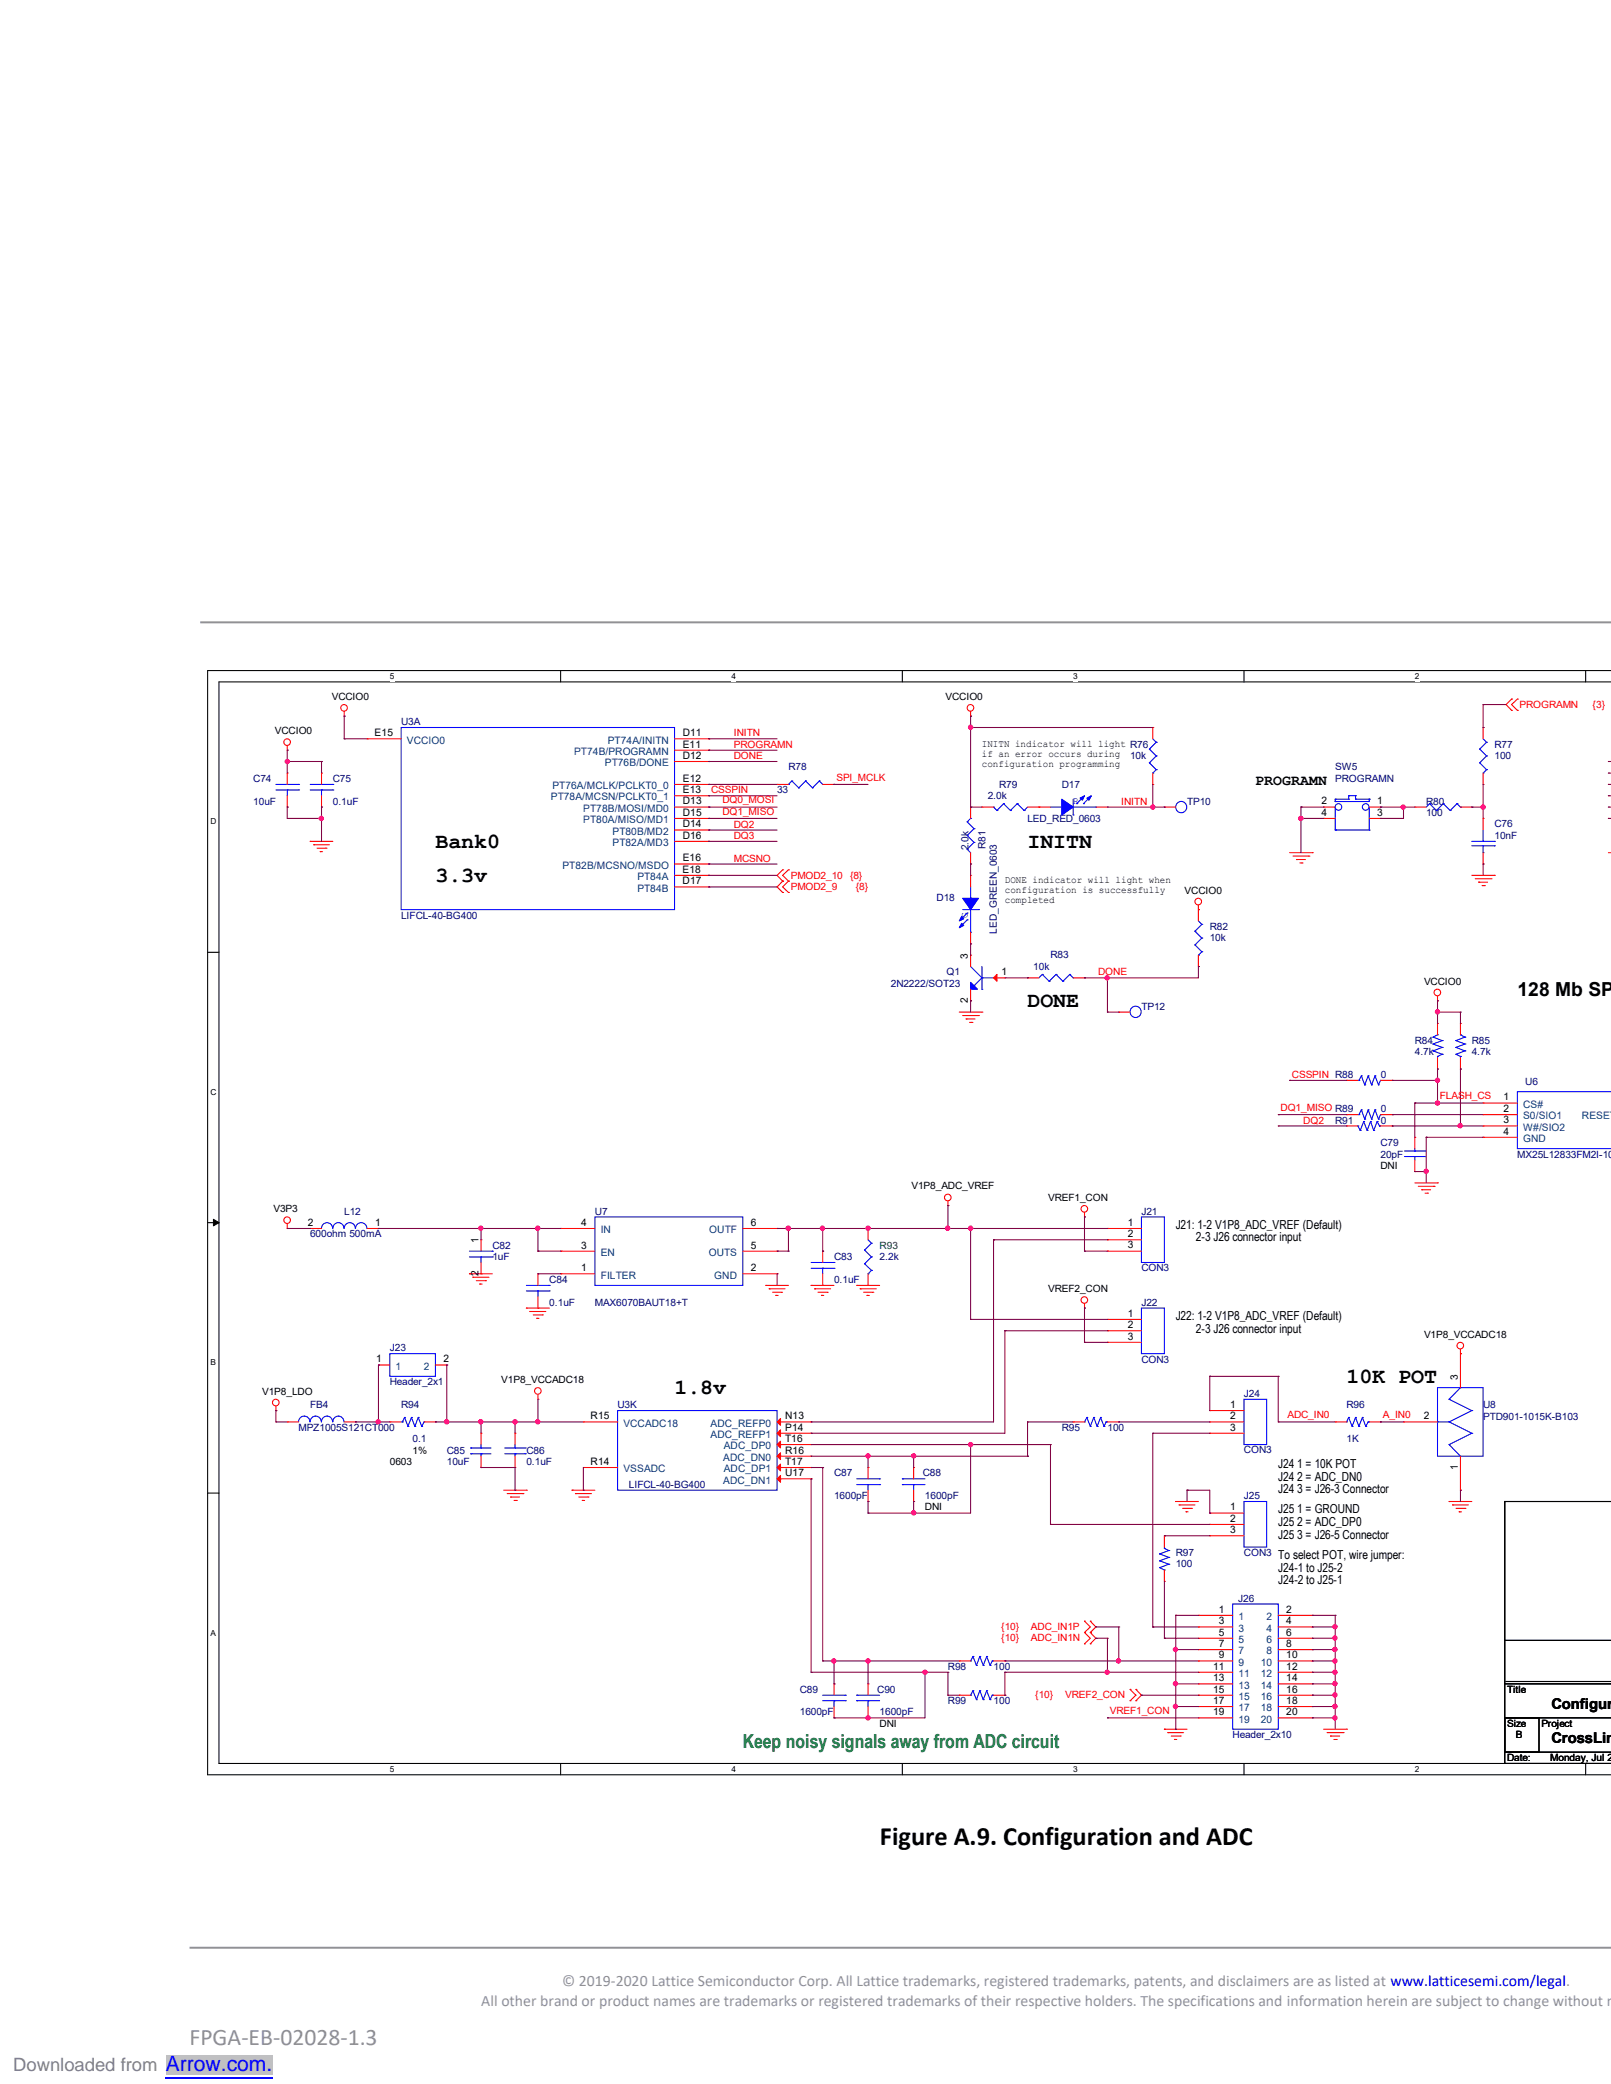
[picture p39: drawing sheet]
<svg xmlns="http://www.w3.org/2000/svg" width="216mm" height="279mm" viewBox="0 0 216 279" stroke-linecap="round" stroke-linejoin="round" font-family="sans-serif">
<defs><g id="words">
<text font-size="3.5" x="117.9" y="247.3">Figure A.9. Configuration and ADC</text>
<text font-size="3.2" fill="#919195" x="25.4" y="274.2">FPGA-EB-02028-1.3</text>
<g font-size="2.9">
<text x="58.3" y="113.6">Bank0</text>
<text x="137.7" y="113.6">INITN</text>
<text x="58.3" y="118.2">3.3v</text>
<text x="137.7" y="135">DONE</text>
<text x="180.5" y="185.4">10K POT</text>
<text x="90.4" y="186.9">1.8v</text>
</g>
<text font-size="2.8" fill="#00f" x="22.2" y="277.6">Arrow.com.</text>
<text font-size="2.6" x="203.4" y="133.5">128 Mb SPI</text>
<text font-size="2.6" fill="#008000" x="99.5" y="234.3">Keep noisy signals away from ADC circuit</text>
<text font-size="2.5" fill="#808080" x="1.8" y="277.6">Downloaded from</text>
<g font-size="2.1" fill="#919195">
<text x="64.5" y="268.9">All other brand or product names are trademarks or registered trademarks of their respective holders. The specifications and information herein are subject to change without no</text>
<text x="75.3" y="266.3">© 2019-2020 Lattice Semiconductor Corp. All Lattice trademarks, registered trademarks, patents, and disclaimers are as listed at www.latticesemi.com/legal.</text>
</g>
<g font-size="2">
<text x="168.2" y="105.3">PROGRAMN</text>
<text x="207.9" y="229.1">Configura</text>
<text x="207.9" y="233.7">CrossLink</text>
</g>
<g font-size="1.7">
<text x="157.6" y="164.7">J21: 1-2 V1P8_ADC_VREF (Default)</text>
<text x="160.3" y="166.4">2-3 J26 connector input</text>
<text x="157.6" y="177">J22: 1-2 V1P8_ADC_VREF (Default)</text>
<text x="160.3" y="178.7">2-3 J26 connector input</text>
<text x="171.3" y="196.8">J24 1 = 10K POT</text>
<text x="171.3" y="198.5">J24 2 = ADC_DN0</text>
<text x="171.3" y="200.2">J24 3 = J26-3 Connector</text>
<text x="171.3" y="202.9">J25 1 = GROUND</text>
<text x="171.3" y="204.6">J25 2 = ADC_DP0</text>
<text x="171.3" y="206.3">J25 3 = J26-5 Connector</text>
<text x="171.3" y="209">To select POT, wire jumper:</text>
<text x="171.3" y="210.7">J24-1 to J25-2</text>
<text x="171.3" y="212.4">J24-2 to J25-1</text>
</g>
<g font-size="1.4">
<text x="50.2" y="98.7">E15</text>
<text x="91.5" y="98.7">D11</text>
<text x="91.5" y="101.7">D12</text>
<text x="91.5" y="100.2">E11</text>
<text x="91.5" y="107.9">D13</text>
<text x="91.5" y="104.8">E12</text>
<text x="91.5" y="106.3">E13</text>
<text x="177.1" y="107.9">2</text>
<text x="184.6" y="107.9">1</text>
<text x="91.5" y="112.4">D16</text>
<text x="91.5" y="110.9">D14</text>
<text x="91.5" y="109.4">D15</text>
<text x="177.1" y="109.4">4</text>
<text x="184.6" y="109.4">3</text>
<text x="91.5" y="118.6">D17</text>
<text x="91.5" y="117">E18</text>
<text x="91.5" y="115.5">E16</text>
<text x="129.7" y="128.5" transform="rotate(-90 129.7 128.5)">3</text>
<text x="134.2" y="130.7">1</text>
<text x="129.7" y="134.4" transform="rotate(-90 129.7 134.4)">2</text>
<text x="201.5" y="147.5">1</text>
<text x="201.5" y="149.1">2</text>
<text x="201.5" y="150.6">3</text>
<text x="201.5" y="152.1">4</text>
<text x="41.3" y="164.3">2</text>
<text x="50.3" y="164.3">1</text>
<text x="64.1" y="166.7" transform="rotate(-90 64.1 166.7)">1</text>
<text x="77.9" y="164.3">4</text>
<text x="77.9" y="167.4">3</text>
<text x="100.6" y="164.3">6</text>
<text x="100.6" y="167.4">5</text>
<text x="151.1" y="164.3">1</text>
<text x="151.1" y="165.9">2</text>
<text x="151.1" y="167.4">3</text>
<text x="64.1" y="171.1" transform="rotate(-90 64.1 171.1)">2</text>
<text x="77.9" y="170.4">1</text>
<text x="100.6" y="170.4">2</text>
<text x="151.1" y="176.5">1</text>
<text x="151.1" y="178.1">2</text>
<text x="151.1" y="179.6">3</text>
<text x="50.4" y="182.6">1</text>
<text x="59.4" y="182.6">2</text>
<text x="195.4" y="185" transform="rotate(-90 195.4 185)">3</text>
<text x="79.1" y="190.3">R15</text>
<text x="105.2" y="190.3">N13</text>
<text x="105.2" y="191.8">P14</text>
<text x="164.9" y="188.8">1</text>
<text x="164.9" y="190.3">2</text>
<text x="164.9" y="191.8">3</text>
<text x="190.8" y="190.3">2</text>
<text x="79.1" y="196.4">R14</text>
<text x="105.2" y="193.3">T16</text>
<text x="105.2" y="196.4">T17</text>
<text x="105.2" y="194.9">R16</text>
<text x="105.2" y="197.9">U17</text>
<text x="195.4" y="197" transform="rotate(-90 195.4 197)">1</text>
<text x="164.9" y="202.5">1</text>
<text x="164.9" y="204">2</text>
<text x="164.9" y="205.5">3</text>
<text x="163.3" y="216.2">1</text>
<text x="163.3" y="217.8">3</text>
<text x="163.3" y="219.3">5</text>
<text x="163.3" y="220.8">7</text>
<text x="172.4" y="216.2">2</text>
<text x="172.4" y="217.8">4</text>
<text x="172.4" y="219.3">6</text>
<text x="172.4" y="220.8">8</text>
<text x="162.6" y="223.8">11</text>
<text x="162.6" y="225.4">13</text>
<text x="162.6" y="226.9">15</text>
<text x="163.3" y="222.3">9</text>
<text x="172.4" y="222.3">10</text>
<text x="172.4" y="223.8">12</text>
<text x="172.4" y="225.4">14</text>
<text x="172.4" y="226.9">16</text>
<text x="162.6" y="228.4">17</text>
<text x="162.6" y="230">19</text>
<text x="172.4" y="228.4">18</text>
<text x="172.4" y="230">20</text>
</g>
<g font-size="1.4" fill="#004080">
<text x="54.5" y="99.7">VCCIO0</text>
<text x="76.9" y="101.2">PT74B/PROGRAMN</text>
<text x="81.5" y="99.7">PT74A/INITN</text>
<text x="73.8" y="107.3">PT78A/MCSN/PCLKT0_1</text>
<text x="74" y="105.8">PT76A/MCLK/PCLKT0_0</text>
<text x="81.1" y="102.7">PT76B/DONE</text>
<text x="78.2" y="110.4">PT80A/MISO/MD1</text>
<text x="78.2" y="108.8">PT78B/MOSI/MD0</text>
<text x="82.1" y="113.4">PT82A/MD3</text>
<text x="82.1" y="111.9">PT80B/MD2</text>
<text x="75.4" y="116.5">PT82B/MCSNO/MSDO</text>
<text x="85.4" y="119.5">PT84B</text>
<text x="85.4" y="118">PT84A</text>
<text x="204.1" y="148.5">CS#</text>
<text x="204.1" y="150.1">S0/SIO1</text>
<text x="204.1" y="151.6">W#/SIO2</text>
<text x="204.1" y="153.1">GND</text>
<text x="212" y="150.1">RESET#</text>
<text x="80.5" y="165.3">IN</text>
<text x="95.1" y="165.3">OUTF</text>
<text x="80.5" y="168.4">EN</text>
<text x="80.5" y="171.4">FILTER</text>
<text x="95" y="168.4">OUTS</text>
<text x="95.7" y="171.4">GND</text>
<text x="53" y="183.6">1</text>
<text x="56.8" y="183.6">2</text>
<text x="83.5" y="191.3">VCCADC18</text>
<text x="95.2" y="191.3">ADC_REFP0</text>
<text x="83.5" y="197.4">VSSADC</text>
<text x="95.2" y="192.8">ADC_REFP1</text>
<text x="96.9" y="195.9">ADC_DN0</text>
<text x="97" y="194.3">ADC_DP0</text>
<text x="97" y="197.4">ADC_DP1</text>
<text x="96.9" y="198.9">ADC_DN1</text>
<text x="166" y="217.2">1</text>
<text x="166" y="218.8">3</text>
<text x="166" y="220.3">5</text>
<text x="166" y="221.8">7</text>
<text x="169.7" y="217.2">2</text>
<text x="169.7" y="218.8">4</text>
<text x="169.7" y="220.3">6</text>
<text x="169.7" y="221.8">8</text>
<text x="166" y="223.3">9</text>
<text x="166" y="224.8">11</text>
<text x="166" y="226.4">13</text>
<text x="166" y="227.9">15</text>
<text x="169" y="223.3">10</text>
<text x="169" y="224.8">12</text>
<text x="169" y="226.4">14</text>
<text x="169" y="227.9">16</text>
<text x="166" y="229.4">17</text>
<text x="166" y="230.9">19</text>
<text x="169" y="229.4">18</text>
<text x="169" y="230.9">20</text>
</g>
<g font-size="1.3">
<text x="44.5" y="93.9">VCCIO0</text>
<text x="126.7" y="93.9">VCCIO0</text>
<text x="36.8" y="98.4">VCCIO0</text>
<text x="131.6" y="100.1">INITN indicator will light R76</text>
<text x="131.6" y="101.5">if an error occurs during</text>
<text x="131.6" y="102.8">configuration programming</text>
<text x="134.7" y="118.4">DONE indicator will light when</text>
<text x="134.7" y="119.8">configuration is successfully</text>
<text x="158.8" y="119.8">VCCIO0</text>
<text x="134.7" y="121.1">completed</text>
<text x="190.8" y="132">VCCIO0</text>
<text x="122.2" y="159.5">V1P8_ADC_VREF</text>
<text x="140.5" y="161">VREF1_CON</text>
<text x="185" y="156.7">DNI</text>
<text x="36.7" y="162.5">V3P3</text>
<text x="140.5" y="173.2">VREF2_CON</text>
<text x="190.8" y="179.3">V1P8_VCCADC18</text>
<text x="67.2" y="185.4">V1P8_VCCADC18</text>
<text x="35.1" y="187">V1P8_LDO</text>
<text x="52.2" y="196.4">0603</text>
<text x="55.3" y="194.9">1%</text>
<text x="124" y="202.5">DNI</text>
<text x="202" y="227">Title</text>
<text x="117.9" y="231.5">DNI</text>
<text x="202" y="231.5">Size</text>
<text x="203.2" y="233">B</text>
<text x="206.6" y="231.5">Project</text>
<text x="202" y="236.1">Date:</text>
<text x="207.8" y="236.1">Monday, Jul 20</text>
</g>
<g font-size="1.3" fill="#f00">
<text x="203.6" y="94.9">PROGRAMN</text>
<text x="213.4" y="94.9">{3}</text>
<text x="98.3" y="101.8">DONE</text>
<text x="98.3" y="98.7">INITN</text>
<text x="98.3" y="100.3">PROGRAMN</text>
<text x="95.3" y="106.4">CSSPIN</text>
<text x="96.8" y="107.7">DQ0_MOSI</text>
<text x="112.1" y="104.7">SPI_MCLK</text>
<text x="150.2" y="107.9">INITN</text>
<text x="96.8" y="109.2">DQ1_MISO</text>
<text x="98.3" y="112.5">DQ3</text>
<text x="98.3" y="111">DQ2</text>
<text x="98.3" y="115.5">MCSNO</text>
<text x="106" y="117.8">PMOD2_10</text>
<text x="106" y="119.3">PMOD2_9</text>
<text x="113.9" y="117.8">{8}</text>
<text x="114.7" y="119.3">{8}</text>
<text x="147.2" y="130.8">DONE</text>
<text x="171.6" y="148.9">DQ1_MISO R89</text>
<text x="173.1" y="144.5">CSSPIN R88</text>
<text x="193" y="147.4">FLASH_CS</text>
<text x="174.7" y="150.6">DQ2</text>
<text x="172.5" y="190.1">ADC_IN0</text>
<text x="185.3" y="190.1">A_IN0</text>
<text x="134.2" y="218.5">{10}</text>
<text x="134.2" y="220.1">{10}</text>
<text x="138.2" y="218.5">ADC_IN1P</text>
<text x="138.2" y="220.1">ADC_IN1N</text>
<text x="138.8" y="227.7">{10}</text>
<text x="142.8" y="227.7">VREF2_CON</text>
<text x="148.7" y="229.8">VREF1_CON</text>
</g>
<g font-size="1.3" fill="#000080">
<text x="53.8" y="97.2">U3A</text>
<text x="151.4" y="101.8">10k</text>
<text x="200.3" y="100.3">R77</text>
<text x="200.3" y="101.8">100</text>
<text x="33.9" y="104.8">C74</text>
<text x="33.9" y="107.9">10uF</text>
<text x="44.6" y="104.8">C75</text>
<text x="44.6" y="107.9">0.1uF</text>
<text x="104.1" y="106.4">33</text>
<text x="105.7" y="103.3">R78</text>
<text x="132.4" y="107.1">2.0k</text>
<text x="133.9" y="105.6">R79</text>
<text x="142.3" y="105.6">D17</text>
<text x="159.1" y="107.9">TP10</text>
<text x="178.9" y="103.3">SW5</text>
<text x="178.9" y="104.8">PROGRAMN</text>
<text x="191.1" y="107.9">R80</text>
<text x="129.8" y="114" transform="rotate(-90 129.8 114)">2.0k</text>
<text x="132.1" y="113.9" transform="rotate(-90 132.1 113.9)">R81</text>
<text x="137.7" y="110.2">LED_RED_0603</text>
<text x="191.1" y="109.4">100</text>
<text x="200.3" y="110.9">C76</text>
<text x="200.3" y="112.5">10nF</text>
<text x="53.8" y="123.2">LIFCL-40-BG400</text>
<text x="125.5" y="120.9">D18</text>
<text x="133.6" y="125.2" transform="rotate(-90 133.6 125.2)">LED_GREEN_0603</text>
<text x="162.1" y="124.7">R82</text>
<text x="126.9" y="130.8">Q1</text>
<text x="138.5" y="130">10k</text>
<text x="140.8" y="128.5">R83</text>
<text x="162.1" y="126.2">10k</text>
<text x="119.4" y="132.3">2N2222/SOT23</text>
<text x="153" y="135.4">TP12</text>
<text x="189.6" y="139.9">R84</text>
<text x="189.6" y="141.5">4.7k</text>
<text x="197.2" y="139.9">R85</text>
<text x="197.2" y="141.5">4.7k</text>
<text x="185" y="144.5">0</text>
<text x="185" y="149.1">0</text>
<text x="204.4" y="145.4">U6</text>
<text x="178.9" y="150.6">R91</text>
<text x="185" y="153.7">C79</text>
<text x="185" y="155.2">20pF</text>
<text x="185" y="150.6">0</text>
<text x="203.3" y="155.2">MX25L12833FM2I-10G</text>
<text x="41.6" y="165.9">600ohm 500mA</text>
<text x="46.1" y="162.8">L12</text>
<text x="66" y="167.4">C82</text>
<text x="79.7" y="162.8">U7</text>
<text x="153" y="162.8">J21</text>
<text x="66" y="168.9">1uF</text>
<text x="73.6" y="172">C84</text>
<text x="111.8" y="168.9">C83</text>
<text x="111.8" y="172">0.1uF</text>
<text x="117.9" y="168.9">2.2k</text>
<text x="153" y="170.5">CON3</text>
<text x="73.6" y="175.1">0.1uF</text>
<text x="79.7" y="175">MAX6070BAUT18+T</text>
<text x="153" y="175.1">J22</text>
<text x="52.2" y="181.2">J23</text>
<text x="52.2" y="185.7">Header_2x1</text>
<text x="153" y="182.7">CON3</text>
<text x="40" y="191.8">MPZ1005S121CT000</text>
<text x="41.6" y="188.8">FB4</text>
<text x="53.8" y="188.8">R94</text>
<text x="82.8" y="188.8">U3K</text>
<text x="142.3" y="191.8">R95</text>
<text x="148.4" y="191.8">100</text>
<text x="166.7" y="187.2">J24</text>
<text x="180.5" y="188.8">R96</text>
<text x="198.8" y="188.8">U8</text>
<text x="198.8" y="190.3">PTD901-1015K-B103</text>
<text x="55.3" y="193.4">0.1</text>
<text x="59.9" y="194.9">C85</text>
<text x="59.9" y="196.4">10uF</text>
<text x="70.5" y="194.9">C86</text>
<text x="70.5" y="196.4">0.1uF</text>
<text x="111.8" y="197.9">C87</text>
<text x="123.7" y="197.9">C88</text>
<text x="166.7" y="194.9">CON3</text>
<text x="180.5" y="193.4">1K</text>
<text x="84.3" y="199.5">LIFCL-40-BG400</text>
<text x="111.8" y="201">1600pF</text>
<text x="124" y="201">1600pF</text>
<text x="166.7" y="201">J25</text>
<text x="157.6" y="208.6">R97</text>
<text x="166.7" y="208.6">CON3</text>
<text x="157.6" y="210.1">100</text>
<text x="165.9" y="214.7">J26</text>
<text x="107.2" y="227">C89</text>
<text x="117.6" y="227">C90</text>
<text x="127" y="223.9">R98</text>
<text x="133.2" y="223.9">100</text>
<text x="107.2" y="230">1600pF</text>
<text x="117.9" y="230">1600pF</text>
<text x="127" y="228.5">R99</text>
<text x="133.2" y="228.5">100</text>
<text x="165.2" y="233">Header_2x10</text>
</g>
<g font-size="1.3" fill="#00f">
<text x="143.8" y="107.7">R</text>
<text x="129.7" y="123" transform="rotate(-90 129.7 123)">G</text>
</g>
<text font-size="1.3" fill="#004040" x="117.9" y="167.4">R93</text>
<g font-size="1.1">
<text x="52.2" y="91.1">5</text>
<text x="98" y="91.1">4</text>
<text x="143.8" y="91.1">3</text>
<text x="189.6" y="91.1">2</text>
<text x="28.2" y="110.5">D</text>
<text x="28.2" y="146.8">C</text>
<text x="28.2" y="183">B</text>
<text x="28.2" y="219.3">A</text>
<text x="52.2" y="237.6">5</text>
<text x="98" y="237.6">4</text>
<text x="143.8" y="237.6">3</text>
<text x="189.6" y="237.6">2</text>
</g>
</g></defs>
<path d="M26.8 83.4h189.1M25.4 261.1h190.5" fill="none" stroke="#919195" stroke-width=".26"/>
<path d="M215.9 89.9h-188.1v148h188.1M215.9 91.4h-186.6v145h186.6" fill="none" stroke="#000" stroke-width=".14"/>
<g fill="#fff">
<path d="M52.2 90.1h.6v1.2h-.6z"/>
<path d="M52.2 236.6h.6v1.2h-.6z"/>
</g>
<path d="M75.1 89.9v1.5M75.1 236.4v1.5" fill="none" stroke="#000" stroke-width=".14"/>
<g fill="#fff">
<path d="M98 90.1h.6v1.2h-.6z"/>
<path d="M98 236.6h.6v1.2h-.6z"/>
</g>
<path d="M120.9 89.9v1.5M120.9 236.4v1.5" fill="none" stroke="#000" stroke-width=".14"/>
<g fill="#fff">
<path d="M143.8 90.1h.6v1.2h-.6z"/>
<path d="M143.8 236.6h.6v1.2h-.6z"/>
</g>
<path d="M166.7 89.9v1.5M166.7 236.4v1.5" fill="none" stroke="#000" stroke-width=".14"/>
<g fill="#fff">
<path d="M189.6 90.1h.6v1.2h-.6z"/>
<path d="M189.6 236.6h.6v1.2h-.6z"/>
</g>
<path d="M212.5 89.9v1.5M212.5 236.4v1.5" fill="none" stroke="#000" stroke-width=".14"/>
<g fill="#fff">
<path d="M28.2 109.5h.8v1.3h-.8z"/>
<path d="M28.2 145.8h.8v1.2h-.8z"/>
</g>
<path d="M27.8 127.7h1.5" fill="none" stroke="#000" stroke-width=".14"/>
<path d="M28.2 182h.7v1.3h-.7z" fill="#fff"/>
<path d="M27.8 163.9h1.5" fill="none" stroke="#000" stroke-width=".14"/>
<path d="M28.6 163.5l.7 .4-.7 .4z" fill="#000" stroke="#000" stroke-width=".13"/>
<path d="M28.2 218.3h.7v1.2h-.7z" fill="#fff"/>
<path d="M27.8 200.2h1.5M201.7 219.9h14.2M215.9 201.3h-14.2v35.1h14.2M201.7 234.9h14.2M201.7 225.8h14.2M201.7 230.3h14.2M201.7 230.3h4.6v4.6h-4.6zM201.8 225.4h14.1" fill="none" stroke="#000" stroke-width=".14"/>
<g fill="none" stroke="#f00" stroke-width=".14">
<path d="M38.5 100v.6M46.1 96h.1M46.1 95.4v.6M49.2 99.1h4.6M49.2 99.1h.1M90.4 99.1h4.6M95 99.1h.1M130.1 96h.1M130.1 95.4v.6M154.5 97.5h.1M154.5 97.5v1.6M198.8 97.5h.1"/>
<path d="M198.8 97.5v1.6M202.6 93.7h.1M202.6 95.2h.1M202.6 93.7l-.8 .8 .8 .7M203.4 95.2h.1M203.4 93.7h.1M203.4 93.7l-.8 .8 .8 .7M38.5 100.6h.1M38.5 103.6h.1M38.5 108.2h.1M38.5 103.6v1.6M38.5 106.7v1.5"/>
<path d="M41.6 112.8h3M41.6 112.8h.1M42 113.3h2.1M42 113.3h.1M42.5 113.7h1.2M42.9 114.2h.3M42.9 114.2h.1M43.1 103.6h.1M43.1 108.2h.1M43.1 103.6v1.6M43.1 106.7v1.5M43.7 113.7h.1"/>
<path d="M90.4 112.8h4.6M90.4 117.4h4.6M90.4 118.9h4.6M90.4 115.8h4.6M90.4 111.3h4.6M90.4 109.7h4.6M90.4 108.2h4.6M90.4 106.7h4.6M90.4 102.1h4.6M90.4 105.2h4.6M90.4 100.6h4.6M95 118.9h.1"/>
<path d="M95 117.4h.1M95 115.8h.1M95 112.8h.1M95 111.3h.1M95 109.7h.1M95 108.2h.1M95 106.7h.1M95 102.1h.1M95 105.2h.1M95 100.6h.1M104.1 105.2h1.6M104.1 105.2h.1"/>
<path d="M104.9 116.6l-.8 .8 .8 .7M104.9 118.1l-.8 .8 .8 .8M104.9 116.6h.1M104.9 118.1h.1M104.9 119.7h.1M105.7 118.1h.1M105.7 116.6h.1M105.7 119.7h.1M105.7 116.6l-.8 .8 .8 .7M105.7 118.1l-.8 .8 .8 .8M110.3 105.2h1.5M111.8 105.2h.1"/>
<path d="M130.1 115.8h.1M130.1 108.2h.1M130.1 117.4h.1M130.1 108.2v1.5M130.1 114.3v1.5M130.1 117.4v1.5M131.6 108.2h.1M131.6 108.2h1.6M137.7 108.2h3.1M139.2 108.2h.1M146.9 108.2h1.5M148.4 108.2h.1"/>
<path d="M154.5 105.2h.1M154.5 103.6v1.6M156 108.2h1.6M156 108.2h.1M172.8 114.3h3.1M173.3 114.8h2.1M173.7 115.2h.1M173.7 115.2h1.2M174.2 115.7h.3M174.5 115.7h.1M175.4 114.8h.1M175.9 114.3h.1"/>
<path d="M177.4 108.2h.1M177.4 109.7h.1M177.4 109.7h1.5M177.4 108.2h1.5M183.5 109.7h1.5M183.5 108.2h1.5M185 108.2h.1M185 109.7h.1M189.6 108.2h1.5M189.6 108.2h.1M195.7 108.2h1.5M197.2 108.2h.1"/>
<path d="M197.2 117.4h3.1M197.7 117.8h2.1M198.2 118.3h1.2M198.2 118.3h.1M198.6 118.7h.3M198.8 105.2h.1M198.8 109.7h.1M198.8 115.8h.1M198.8 103.6v1.6M198.8 109.7v1.6M198.8 114.3v1.5M198.9 118.7h.1"/>
<path d="M199.8 117.8h.1M200.3 117.4h.1M215.5 114.3h.4M128.6 135.7h3M129 136.2h2.1M129.5 136.6h1.2M129.5 136.6h.1M129.9 137.1h.4M130.1 128.1h.1M130.1 134.2h.1M130.1 126.5h.1M130.1 125v1.5"/>
<path d="M130.1 128.1v1.5M130.1 132.6v1.6M130.3 137.1h.1M131.1 136.2h.1M131.6 135.7h.1M133.2 131.1h1.5M134.7 131.1h.1M137.7 131.1h1.5M137.7 131.1h.1M143.8 131.1h1.5M145.3 131.1h.1M149.9 135.7h1.6"/>
<path d="M149.9 135.7h.1M160.6 121.9h.1M160.6 129.6h.1M160.6 121.3v2.2M160.6 128.1v1.5M192.6 134.2h.1M192.6 137.2h.1M192.6 133.5v.7M192.6 137.2v1.5M195.7 137.2h.1M195.7 137.2v1.5M180.5 151h1.5"/>
<path d="M180.5 144.8h1.5M180.5 149.4h1.5M180.5 151h.1M180.5 144.8h.1M180.5 149.4h.1M185 151h1.6M185 144.8h1.6M185 149.4h1.6M186.6 151h.1M186.6 144.8h.1M186.6 149.4h.1M189.6 158.6h3"/>
<path d="M189.6 152.5h.1M189.6 157.1h.1M189.6 152.5v1.5M189.6 155.5v1.6M190.1 159h2.1M190.5 159.5h.1M190.5 159.5h1.2M191 160h.3M191.3 160h.1M192.2 159h.1M192.6 158.6h.1M192.6 143.3h.1"/>
<path d="M192.6 141.8v1.5M195.7 143.3h.1M195.7 141.8v1.5M198.8 151h4.6M198.8 147.9h4.6M198.8 149.4h4.6M198.8 152.5h4.6M198.8 147.9h.1M198.8 149.4h.1M198.8 151h.1M198.8 152.5h.1M38.5 164.7h.1"/>
<path d="M38.5 164.1v.6M41.6 164.7h1.5M41.6 164.7h.1M49.2 164.7h1.5M50.7 164.7h.1M62.9 170.8h.1M62.9 170.8h3.1M63.4 171.2h.1M63.4 171.2h2.1M63.8 171.7h1.3M64.3 172.2h.3M64.3 172.2h.1"/>
<path d="M64.5 166.2h.1M64.5 170.8h.1M64.5 166.2v1.5M64.5 169.3v1.5M65.1 171.7h.1M70.5 175.4h3.1M70.5 175.4h.1M71 175.8h.1M71 175.8h2.2M71.5 176.3h1.2M71.9 176.7h.3M71.9 176.7h.1"/>
<path d="M72.1 170.8h.1M72.1 175.4h.1M72.1 170.8v1.5M72.1 173.9v1.5M72.7 176.3h.1M75.1 170.8h4.6M75.1 164.7h4.6M75.1 167.7h4.6M75.1 164.7h.1M75.1 167.7h.1M75.1 170.8h.1M99.5 170.8h4.6"/>
<path d="M99.5 164.7h4.6M99.5 167.7h4.6M102.6 172.3h3.1M102.6 172.3h.1M103.1 172.8h2.1M103.1 172.8h.1M103.5 173.3h1.2M104 173.7h.3M104 173.7h.1M104.1 164.7h.1M104.1 167.7h.1M104.1 170.8h.1"/>
<path d="M104.7 173.3h.1M108.7 172.3h.1M108.7 172.3h3.1M109.2 172.8h.1M109.2 172.8h2.1M109.6 173.3h1.3M110.1 173.7h.1M110.1 173.7h.3M110.3 167.7h.1M110.3 172.3h.1M110.3 167.7v1.6M110.3 170.8v1.5"/>
<path d="M110.9 173.3h.1M114.8 172.3h3.1M114.8 172.3h.1M115.3 172.8h.1M115.3 172.8h2.1M115.7 173.3h1.3M116.2 173.7h.3M116.2 173.7h.1M116.3 164.7h.1M116.3 172.3h.1M116.3 164.7v1.5M116.3 170.8v1.5"/>
<path d="M117 173.3h.1M127 161.6h.1M127 161v.6M145.3 175.4h.1M145.3 163.1h.1M145.3 162.5v.6M145.3 174.8v.6M148.4 176.9h.1M148.4 178.4h.1M148.4 180h.1M148.4 164.7h.1M148.4 166.2h.1"/>
<path d="M148.4 167.7h.1M148.4 176.9h4.6M148.4 178.4h4.6M148.4 180h4.6M148.4 164.7h4.6M148.4 167.7h4.6M148.4 166.2h4.6M37 189.1h.1M37 188.5v.6M38.5 190.6h1.5M38.5 190.6h.1M46.1 190.6h1.5"/>
<path d="M47.6 190.6h.1M50.7 183h1.5M50.7 183h.1M52.2 190.6h1.6M52.2 190.6h.1M56.8 190.6h1.6M58.4 190.6h.1M58.4 183h1.5M59.9 183h.1M64.5 196.7h.1M64.5 192.2h.1M64.5 192.2v1.5"/>
<path d="M64.5 195.2v1.5M67.5 199.8h3M69 196.7h.1M69 192.2h.1M69 192.2v1.5M69 195.2v1.5M70.5 199.8h.1M72.1 187.6h.1M72.1 187v.6M76.7 199.8h3M76.7 199.8h.1M78.2 190.6h.1"/>
<path d="M78.2 196.7h.1M78.2 190.6h4.6M78.2 196.7h4.6M104.1 190.6h4.6M104.1 196.7h4.6M104.1 192.2h4.6M104.1 195.2h4.6M104.1 193.7h4.6M104.1 198.3h4.6M108.7 190.6h.1M108.7 192.2h.1M108.7 195.2h.1"/>
<path d="M108.7 193.7h.1M108.7 198.3h.1M108.7 196.7h.1M116.3 196.7h.1M116.3 196.7v1.6M116.3 199.8v1.5M122.4 196.7h.1M122.4 196.7v1.6M122.4 199.8v1.5M143.8 190.6h1.5M143.8 190.6h.1M148.4 190.6h1.5"/>
<path d="M149.9 190.6h.1M162.1 190.6h4.6M162.1 192.2h4.6M162.1 189.1h4.6M162.1 189.1h.1M162.1 190.6h.1M162.1 192.2h.1M178.9 190.6h.1M178.9 190.6h1.6M183.5 190.6h1.5M185 190.6h.1M188.1 190.6h.1"/>
<path d="M188.1 190.6h4.5M195.7 181.5h.1M195.7 199.8h.1M195.7 180.9v5.1M195.7 195.2v4.6M68 200.2h2.1M68.4 200.7h1.2M68.4 200.7h.1M68.9 201.2h.3M69.2 201.2h.1M70.1 200.2h.1M77.1 200.2h2.2"/>
<path d="M77.1 200.2h.1M77.6 200.7h1.2M78 201.2h.4M78 201.2h.1M78.8 200.7h.1M116.3 201.3h.1M122.4 201.3h.1M145.3 218.9h.1M145.3 217.3h.1M145.3 217.3l.8 .8-.8 .8M145.3 218.9l.8 .7-.8 .8M146.1 217.3l.8 .8-.8 .8"/>
<path d="M146.1 218.9l.8 .7-.8 .8M146.1 217.3h.1M146.1 218.9h.1M156 212h.1M156 205.9h.1M156 205.9v1.5M156 210.5v1.5M157.6 201.3h3M157.6 201.3h.1M158 201.8h2.1M158 201.8h.1M158.5 202.2h1.2"/>
<path d="M158.9 202.7h.3M158.9 202.7h.1M159.7 202.2h.1M160.6 216.6h4.6M160.6 218.1h4.6M160.6 219.6h4.6M160.6 216.6h.1M160.6 218.1h.1M160.6 219.6h.1M162.1 202.9h4.6M162.1 204.4h4.6M162.1 205.9h4.6"/>
<path d="M162.1 202.9h.1M162.1 204.4h.1M162.1 205.9h.1M171.3 216.6h4.6M171.3 218.1h4.6M171.3 219.6h4.6M175.9 216.6h.1M175.9 218.1h.1M175.9 219.6h.1M194.2 201.3h3M194.2 201.3h.1M194.7 201.8h2.1"/>
<path d="M194.7 201.8h.1M195.1 202.2h1.2M195.5 202.7h.4M195.5 202.7h.1M196.3 202.2h.1M111.8 225.8h.1M111.8 230.3h.1M111.8 225.8v1.5M111.8 228.8v1.5M116.3 225.8h.1M116.3 230.3h.1M116.3 225.8v1.5"/>
<path d="M116.3 228.8v1.5M128.6 227.3h1.5M128.6 222.7h1.5M128.6 227.3h.1M128.6 222.7h.1M133.2 227.3h1.5M133.2 222.7h1.5M134.7 227.3h.1M134.7 222.7h.1M145.3 220.4h.1M146.1 220.4h.1M151.5 228h.1"/>
<path d="M151.5 226.5h.1M151.5 226.5l.7 .8-.7 .7M152.2 226.5l.8 .8-.8 .7M152.2 226.5h.1M152.2 228h.1M156 231.8h3.1M156 231.8h.1M156.5 232.3h2.1M156.5 232.3h.1M157 232.8h1.2M157.4 233.2h.3M157.4 233.2h.1"/>
<path d="M158.2 232.8h.1M160.6 227.3h4.6M160.6 221.2h4.6M160.6 222.7h4.6M160.6 224.2h4.6M160.6 225.8h4.6M160.6 228.8h4.6M160.6 230.3h4.6M160.6 221.2h.1M160.6 222.7h.1M160.6 224.2h.1M160.6 225.8h.1"/>
<path d="M160.6 227.3h.1M160.6 228.8h.1M160.6 230.3h.1M171.3 227.3h4.6M171.3 221.2h4.6M171.3 222.7h4.6M171.3 224.2h4.6M171.3 225.8h4.6M171.3 228.8h4.6M171.3 230.3h4.6M175.9 221.2h.1M175.9 222.7h.1"/>
<path d="M175.9 224.2h.1M175.9 225.8h.1M175.9 227.3h.1M175.9 228.8h.1M175.9 230.3h.1M177.4 231.8h3.1M177.8 232.3h2.2M178.3 232.8h.1M178.3 232.8h1.2M178.8 233.2h.3M179.1 233.2h.1M180 232.3h.1"/>
<path d="M180.5 231.8h.1"/>
<circle cx="38.5" cy="99.5" r=".44"/>
<circle cx="46.1" cy="94.9" r=".44"/>
<circle cx="130.1" cy="94.9" r=".44"/>
<circle cx="160.6" cy="120.9" r=".44"/>
<circle cx="192.6" cy="133.1" r=".44"/>
<circle cx="38.5" cy="163.6" r=".44"/>
<circle cx="127" cy="160.5" r=".44"/>
<circle cx="145.3" cy="162.1" r=".44"/>
<circle cx="145.3" cy="174.3" r=".44"/>
<circle cx="37" cy="188" r=".44"/>
<circle cx="72.1" cy="186.5" r=".44"/>
<circle cx="195.7" cy="180.4" r=".44"/>
</g>
<g fill="none" stroke="#00f" stroke-width=".14">
<path d="M53.8 97.5h36.6v24.4h-36.6zM154.5 99.1l.5 .4M155 99.5h.1M155 99.5l-1 .9M198.8 99.1l.4 .4M199.2 99.5h.1M199.2 99.5l-.9 .9M37 105.2h3M37 105.9h3M38.5 105.9h.1M38.5 105.9v.8M40 105.2h.1"/>
<path d="M40 105.9h.1M41.6 105.2h3M41.6 105.9h3M43.1 105.9h.1M43.1 105.9v.8M44.6 105.2h.1M44.6 105.9h.1M105.7 105.2h.1M106.1 104.7h.1M106.1 104.7l-.4 .5M106.1 104.7l.9 .9M107 105.6h.1"/>
<path d="M108 104.7h.1M108 104.7l-1 .9M108 104.7l.9 .9M108.9 105.6h.1M109.8 104.7l.5 .5M109.8 104.7h.1M109.8 104.7l-.9 .9M129.6 113.9l.5 .4M129.6 113.9h.1M129.6 112h.1M129.6 110.2h.1M129.6 112l.9 .9"/>
<path d="M129.6 110.2l.9 .9M130.1 109.7h.1M130.1 118.9v1.5M130.1 109.7l-.5 .5M130.5 112.9l-.9 1M130.5 111.1l-.9 .9M130.5 112.9h.1M130.5 111.1h.1M133.2 108.2h.1M133.2 108.2l.4 .5M133.6 108.7h.1M134.5 107.7h.1"/>
<path d="M134.5 107.7l-.9 1M134.5 107.7l.9 1M135.4 108.7h.1M136.3 107.7h.1M136.3 107.7l-.9 1M136.3 107.7l.9 1M137.2 108.7h.1M137.7 108.2l-.5 .5M140.8 108.2h1.5M142.3 108.2h.1M143.8 109.3h.1M143.8 107.1v2.2"/>
<path d="M143.8 108.2h3.1M144.3 107.7h.1M145.2 107.7h.1M145.2 106.8l-.9 .9M146.1 106.8l-.9 .9M146.9 108.2h.1M154 100.4h.1M154 102.3h.1M154 100.4l1 1M154 102.3l1 .9M154.5 103.6h.1M155 101.4h.1"/>
<path d="M155 103.2h.1M155 101.4l-1 .9M155 103.2l-.5 .4M178.9 111.3h4.6M178.9 107.5h.1M178.9 107.1h.1M178.9 111.3h.1M178.9 107.1v.4M178.9 108.2v3.1M178.9 107.1h1.8M180.7 107.1h.1M180.7 106.7h.1"/>
<path d="M180.7 106.7v.4M180.7 106.7h1M181.7 106.7h.1M181.7 107.1h.1M181.7 107.1h1.8M181.7 106.7v.4M183.5 107.1h.1M183.5 111.3h.1M183.5 107.1v.4h-4.6M183.5 108.2v3.1M191.6 107.7l-.5 .5M191.6 107.7h.1"/>
<path d="M191.6 107.7l.9 1M192.5 108.7h.1M193.4 107.7l-.9 1M193.4 107.7h.1M193.4 107.7l.9 1M194.3 108.7h.1M195.3 107.7l.4 .5M195.3 107.7l-1 1M195.3 107.7h.1M195.7 108.2h.1M197.2 112.8h3.1M197.2 113.4h3.1"/>
<path d="M198.3 100.4h.1M198.3 102.3h.1M198.3 100.4l.9 1M198.3 102.3l.9 .9M198.8 103.6h.1M198.8 114.3h.1M198.8 112.8h.1M198.8 111.3v1.5M198.8 113.4v.9M199.2 101.4h.1M199.2 103.2h.1M199.2 101.4l-.9 .9"/>
<path d="M199.2 103.2l-.4 .4M200.3 112.8h.1M200.3 113.4h.1M129 121.9h2.1M129.6 122.4l-.9 .9M129.6 123.3l-.9 .9M129.6 122.4h.1M129.6 123.3h.1M130.1 120.4h.1M130.1 125h.1M130.1 129.6l1.5 1.5M130.1 121.9v3.1"/>
<path d="M130.5 132.2h.1M131.1 121.9h.1M131.6 131.1h.1M131.6 132.6h.1M131.6 131.1l-1.1 1.1M131.6 129.6v3M131.6 131.1h1.6M133.2 131.1h.1M139.7 130.6l-.5 .5M139.7 130.6h.1M139.7 130.6l.9 1M140.6 131.6h.1"/>
<path d="M141.5 130.6l-.9 1M141.5 130.6h.1M141.5 130.6l.9 1M142.4 131.6h.1M143.4 130.6l-1 1M143.4 130.6l.4 .5M143.4 130.6h.1M143.8 131.1h.1M160.1 124.8h.1M160.1 126.7h.1M160.1 124.8l1 1M160.1 126.7l1 .9"/>
<path d="M160.6 128.1h.1M160.6 123.5l.5 .4M161.1 123.9h.1M161.1 125.8h.1M161.1 127.6h.1M161.1 123.9l-1 .9M161.1 125.8l-1 .9M161.1 127.6l-.5 .5M192 140l1.3 .4M192 139.1l1.3 .4M192 140h.1M192 139.1h.1"/>
<path d="M192.6 138.7l-.6 .4M192.6 138.7h.1M193.3 139.5h.1M193.3 139.5l-1.3 .5M195.1 139.5l1.2 .5M195.1 139.5h.1M195.7 138.7l.6 .4M195.7 138.7h.1M196.3 140h.1M196.3 139.1h.1M196.3 140l-1.2 .4M196.3 139.1l-1.2 .4"/>
<path d="M182 144.8h.1M182 149.4h.1M182 151l.3 .6M182 151h.1M182.1 144.8h.1M182.1 149.4h.1M182.3 151.6h.1M182.4 144.2l-.3 .6M182.4 148.8l-.3 .6M182.4 144.2h.1M182.4 148.8h.1M182.4 144.2l.5 1.2"/>
<path d="M182.4 148.8l.5 1.2M182.8 150.4h.1M182.8 150.4l-.5 1.2M182.8 150.4l.4 1.2M182.9 145.4h.1M182.9 150h.1M183.2 151.6h.1M183.4 144.2l-.5 1.2M183.4 148.8l-.5 1.2M183.4 144.2h.1M183.4 148.8h.1M183.4 144.2l.4 1.2"/>
<path d="M183.4 148.8l.4 1.2M183.7 150.4l.4 1.2M183.7 150.4h.1M183.7 150.4l-.5 1.2M183.8 145.4h.1M183.8 150h.1M184.1 151.6h.1M184.3 144.2l-.5 1.2M184.3 148.8l-.5 1.2M184.3 144.2h.1M184.3 148.8h.1M184.3 144.2l.4 1.2"/>
<path d="M184.3 148.8l.4 1.2M184.6 150.4l.3 .6M184.6 150.4h.1M184.6 150.4l-.5 1.2M184.7 145.4h.1M184.7 150h.1M184.9 151h.1M185 144.8l-.3 .6M185 149.4l-.3 .6M185 144.8h.1M185 149.4h.1M188.2 155.1h2.8"/>
<path d="M188.2 154.3h2.8M189.6 154.3h.1M189.6 155.1h.1M189.6 154v.3M189.6 155.1v.4M191 155.1h.1M191 154.3h.1M192 140.9l1.3 .4M192 140.9h.1M192.6 141.6h.1M192.6 141.6v.2M193.3 141.3h.1"/>
<path d="M193.3 140.4h.1M193.3 140.4l-1.3 .5M193.3 141.3l-.7 .3M195.1 140.4l1.2 .5M195.1 141.3h.1M195.1 140.4h.1M195.1 141.3l.6 .3M195.7 141.6h.1M195.7 141.6v.2M196.3 140.9h.1M196.3 140.9l-1.2 .4M215.9 146.4h-12.5v7.6h12.5"/>
<path d="M44.6 164.7a.74 .74 0 0 0-.8-.8 .74 .74 0 0 0-.7 .8M46.1 164.7a.74 .74 0 0 0-.7-.8 .74 .74 0 0 0-.8 .8M47.6 164.7a.74 .74 0 0 0-.7-.8 .74 .74 0 0 0-.8 .8M49.2 164.7a.76 .76 0 0 0-.8-.8 .76 .76 0 0 0-.8 .8M62.9 167.7h3.1M62.9 168.5h3.1M64.5 168.5h.1M64.5 168.5v.8M66 167.7h.1M66 168.5h.1M70.5 172.3h3.1M70.5 173.1h3.1"/>
<path d="M72.1 173.1h.1M72.1 173.1v.8M73.6 172.3h.1M73.6 173.1h.1M79.7 163.1h19.8v9.2h-19.8zM108.7 169.3h3.1M108.7 170h3.1M110.3 170h.1M110.3 170v.8M111.8 169.3h.1M111.8 170h.1M115.9 167.6l.9 .9"/>
<path d="M115.9 169.4l.9 .9M115.9 167.6h.1M115.9 169.4h.1M116.3 170.8h.1M116.3 166.2l.5 .5M116.8 166.7h.1M116.8 168.5h.1M116.8 170.3h.1M116.8 166.7l-.9 .9M116.8 168.5l-.9 .9M116.8 170.3l-.5 .5M153 175.4h3v6.1h-3z"/>
<path d="M153 163.1h3v6.2h-3zM40 190.6a.76 .76 0 0 1 .8-.7 .76 .76 0 0 1 .7 .7M41.6 190.6a.74 .74 0 0 1 .7-.7 .74 .74 0 0 1 .8 .7M43.1 190.6a.74 .74 0 0 1 .7-.7 .74 .74 0 0 1 .8 .7M44.6 190.6a.74 .74 0 0 1 .8-.7 .74 .74 0 0 1 .7 .7M52.2 181.5h6.2v3h-6.2zM53.8 190.6h.1M53.9 190.6h.1M54.2 190l-.3 .6M54.2 190h.1M54.2 190l.5 1.2M54.7 191.2h.1"/>
<path d="M55.1 190l-.4 1.2M55.1 190h.1M55.1 190l.5 1.2M55.6 191.2h.1M56.1 190l-.5 1.2M56.1 190h.1M56.1 190l.4 1.2M56.5 191.2h.1M56.8 190.6h.1M56.8 190.6l-.3 .6M63.1 194.1h2.7M63.1 194.9h2.7"/>
<path d="M63.1 194.1h.1M63.1 194.9h.1M64.5 194.9h.1M64.5 194.1h.1M64.5 193.7v.4M64.5 194.9v.3M67.6 194.1h2.8M67.6 194.9h2.8M69 194.9h.1M69 194.1h.1M69 193.7v.4M69 194.9v.3"/>
<path d="M70.4 194.1h.1M70.4 194.9h.1M82.8 189.1h21.3v10.7h-21.3zM114.8 198.3h3.1M114.8 199h3.1M116.3 199h.1M116.3 199v.8M117.9 198.3h.1M117.9 199h.1M120.9 198.3h3.1M120.9 199h3.1M120.9 198.3h.1"/>
<path d="M120.9 199h.1M122.4 199h.1M122.4 199v.8M145.3 190.6h.1M145.7 190l-.4 .6M145.7 190h.1M145.7 190l.4 1.2M146.1 191.2h.1M146.6 190h.1M146.6 190l-.5 1.2M146.6 190l.4 1.2M147 191.2h.1"/>
<path d="M147.5 190h.1M147.5 190l-.5 1.2M147.5 190l.5 1.2M148 191.2h.1M148.2 190.6h.2M148.2 190.6h.1M148.2 190.6l-.2 .6M166.7 187.6h3.1v6.1h-3.1zM180.5 190.6h.1M180.7 190h.1M180.7 190l-.2 .6M180.7 190l.5 1.2"/>
<path d="M181.2 191.2h.1M181.7 190h.1M181.7 190l-.5 1.2M181.7 190l.4 1.2M182.1 191.2h.1M182.6 190h.1M182.6 190l-.5 1.2M182.6 190l.4 1.2M183 191.2h.1M183.4 190.6h.1M183.4 190.6l-.4 .6M192.6 190.6h1.6"/>
<path d="M192.6 186h6.2v9.2h-6.2zM192.6 190.6h.1M194.2 190.6l3 1.6M194.2 187.6l3 1.5M194.2 193.7h.1M194.2 190.6h.1M194.2 187.6h.1M194.2 193.7l1.5 1.5M195.7 186l-1.5 1.6M195.7 186h.1M197.2 192.2h.1M197.2 189.1h.1"/>
<path d="M197.2 192.2l-3 1.5M197.2 189.1l-3 1.5M155.4 208.3h.1M155.4 209.3h.1M155.4 210.2h.1M155.4 208.3l1.2 .5M155.4 209.3l1.2 .4M155.4 210.2l.6 .3M156 210.5h.1M156 207.6h.1M156 207.6l.6 .3M156 207.4v.2"/>
<path d="M156.6 207.9h.1M156.6 208.8h.1M156.6 209.7h.1M156.6 207.9l-1.2 .4M156.6 208.8l-1.2 .5M156.6 209.7l-1.2 .5M165.2 215h6.1v16.8h-6.1zM166.7 201.3h3.1v6.1h-3.1zM110.3 227.3h3M110.3 228h3M111.8 228h.1M111.8 228v.8"/>
<path d="M113.3 227.3h.1M113.3 228h.1M114.8 227.3h3.1M114.8 228h3.1M114.8 227.3h.1M114.8 228h.1M116.3 228h.1M116.3 228v.8M130.1 227.3h.1M130.1 222.7h.1M130.4 226.7h.1M130.4 222.1h.1"/>
<path d="M130.4 226.7l-.3 .6M130.4 222.1l-.3 .6M130.4 226.7l.5 1.2M130.4 222.1l.5 1.2M130.9 227.9h.1M130.9 223.3h.1M131.3 226.7h.1M131.3 222.1h.1M131.3 226.7l-.4 1.2M131.3 222.1l-.4 1.2M131.3 226.7l.5 1.2M131.3 222.1l.5 1.2"/>
<path d="M131.8 227.9h.1M131.8 223.3h.1M132.2 226.7h.1M132.2 222.1h.1M132.2 226.7l-.4 1.2M132.2 222.1l-.4 1.2M132.2 226.7l.5 1.2M132.2 222.1l.5 1.2M132.7 227.9h.1M132.7 223.3h.1M133 227.3h.2M133 222.7h.2"/>
<path d="M133 227.3h.1M133 222.7h.1M133 227.3l-.3 .6M133 222.7l-.3 .6"/>
<circle cx="158.3" cy="108.2" r=".75"/>
<circle cx="179.4" cy="108.2" r=".44"/>
<circle cx="183" cy="108.2" r=".44"/>
<circle cx="152.2" cy="135.7" r=".75"/>
</g>
<g fill="#00f" stroke="#00f" stroke-width=".14">
<path d="M130.1 131.7l.9 .9h-.9z" fill-rule="evenodd"/>
<path d="M129 120.4h2.1l-1 1.5z" fill-rule="evenodd"/>
<path d="M128.9 123.8l.3 .3-.6 .3z" fill-rule="evenodd"/>
<path d="M128.9 122.9l.3 .3-.6 .3z" fill-rule="evenodd"/>
<path d="M142.3 107.1l1.5 1.1-1.5 1.1z" fill-rule="evenodd"/>
<path d="M145.7 107l.6-.3-.4 .6z" fill-rule="evenodd"/>
<path d="M144.7 107l.6-.3-.2 .6z" fill-rule="evenodd"/>
</g>
<g fill="#f00" stroke="#f00" stroke-width=".14">
<path d="M133.2 131.1l.4-.5v1z"/>
<path d="M104.1 190.6l.5-.4v.9z"/>
<path d="M104.1 192.2l.5-.5v.9z"/>
<path d="M104.1 195.2l.5-.4v.9z"/>
<path d="M104.6 193.2v.9l-.5-.4z"/>
<path d="M104.6 197.8v.9l-.5-.4z"/>
<path d="M104.1 196.7l.5-.4v.9z"/>
</g>
<g fill="none" stroke="#800040" stroke-width=".14">
<path d="M46.1 99.1h.1M46.1 96h.1M46.1 96v3.1M46.1 99.1h3.1M95 99.1h9.1M95 99.1h.1M130.1 97.5h.1M130.1 96h.1M130.1 96v12.2M130.1 97.5h24.4M198.8 94.5h3M198.8 94.5h.1"/>
<path d="M198.8 97.5h.1M198.8 94.5v3M38.5 109.7h4.6M38.5 102.1h4.6M38.5 109.7h.1M38.5 100.6h.1M38.5 102.1h.1M38.5 108.2h.1M38.5 100.6v3M38.5 108.2v1.5M43.1 109.7h.1M43.1 102.1h.1"/>
<path d="M43.1 108.2h.1M43.1 102.1v1.5M43.1 108.2v4.6M95 109.7h9.1M95 108.2h9.1M95 102.1h9.1M95 115.8h9.1M95 100.6h9.1M95 106.7h9.1M95 112.8h9.1M95 111.3h9.1M95 105.2h9.1"/>
<path d="M95 117.4h9.1M95 118.9h9.1M95 115.8h.1M95 102.1h.1M95 100.6h.1M95 109.7h.1M95 108.2h.1M95 106.7h.1M95 112.8h.1M95 111.3h.1M95 105.2h.1M95 117.4h.1"/>
<path d="M95 118.9h.1M111.8 105.2h4.5M111.8 105.2h.1M130.1 108.2h1.5M130.1 108.2h.1M130.1 115.8h.1M130.1 115.8v1.6M148.4 108.2h7.6M154.5 108.2h.1M154.5 105.2v3M156 108.2h.1M174.3 109.7h3.1"/>
<path d="M174.3 108.2h3.1M174.3 109.7h.1M174.3 108.2h.1M174.3 108.2v6.1M185 108.2h4.6M185 109.7h.1M185 108.2h.1M188.1 108.2h.1M188.1 108.2v1.5h-3.1M197.2 108.2h.1M197.2 108.2h1.6M198.8 115.8h.1"/>
<path d="M198.8 108.2h.1M198.8 105.2v4.5M198.8 115.8v1.6M215.5 109.7h.4M215.5 108.2h.4M215.5 102.1h.4M215.5 106.7h.4M215.5 105.2h.4M215.5 103.6h.4M215.5 106.7h.1M215.5 105.2h.1M215.5 108.2h.1"/>
<path d="M215.5 109.7h.1M215.5 102.1h.1M215.5 103.6h.1M130.1 126.5h.1M130.1 134.2h.1M130.1 126.5v1.6M130.1 134.2v1.5M134.7 131.1h3M137.7 131.1h.1M145.3 131.1h.1M148.4 135.7h1.5M148.4 131.1h.1"/>
<path d="M148.4 135.7h.1M148.4 131.1v4.6M160.6 129.6h.1M160.6 129.6v1.5h-15.3M192.6 135.7h3.1M192.6 135.7h.1M192.6 134.2h.1M192.6 134.2v3M195.7 135.7h.1M195.7 135.7v1.5M171.3 151h.1M171.3 149.4h.1"/>
<path d="M171.3 151h9.2M171.3 149.4h9.2M172.8 144.8h7.7M172.8 144.8h.1M186.6 151h.1M186.6 149.4h.1M186.6 144.8h.1M186.6 149.4h12.2M186.6 151h12.2M186.6 144.8h6M189.6 157.1h1.5M189.6 147.9h9.2"/>
<path d="M189.6 147.9h.1M189.6 157.1h.1M189.6 147.9v4.6M191.1 152.5h.1M191.1 157.1h.1M191.1 152.5v6.1M191.1 152.5h7.7M192.6 144.8h.1M192.6 147.9h.1M192.6 143.3h.1M192.6 143.3v4.6M195.7 143.3h.1"/>
<path d="M195.7 151h.1M195.7 143.3v7.7M38.5 164.7h3.1M38.5 164.7h.1M50.7 164.7h24.4M50.7 164.7h.1M64.5 164.7h.1M64.5 164.7v1.5M72.1 164.7h.1M72.1 167.7h.1M72.1 170.8h.1M72.1 164.7v3"/>
<path d="M72.1 167.7h3M72.1 170.8h3M104.1 164.7h44.3M104.1 167.7h1.6M104.1 167.7h.1M104.1 170.8h.1M104.1 164.7h.1M104.1 170.8v1.5M105.7 167.7h.1M105.7 164.7h.1M105.7 164.7v3M110.3 164.7h.1"/>
<path d="M110.3 167.7h.1M110.3 164.7v3M116.3 164.7h.1M127 161.6h.1M127 164.7h.1M127 161.6v3.1M130.1 164.7h.1M130.1 176.9h.1M130.1 164.7v12.2M130.1 176.9h18.3M133.2 166.2h.1M133.2 166.2v24.4h-24.5"/>
<path d="M133.2 166.2h15.2M134.7 178.4h13.7M134.7 178.4h.1M134.7 178.4v13.8h-26M145.3 167.7h3.1M145.3 180h3.1M145.3 163.1h.1M145.3 167.7h.1M145.3 175.4h.1M145.3 180h.1M145.3 163.1v4.6M145.3 175.4v4.6"/>
<path d="M37 189.1h.1M37 190.6h.1M37 189.1v1.5M37 190.6h1.5M47.6 190.6h4.6M47.6 190.6h.1M50.7 183h.1M50.7 190.6h.1M50.7 183v7.6M58.4 190.6h19.8M58.4 190.6h.1M59.9 183h.1"/>
<path d="M59.9 190.6h.1M59.9 183v7.6M64.5 190.6h.1M64.5 196.7h.1M64.5 190.6v1.6M64.5 196.7h4.5v3.1M69 190.6h.1M69 199.8h.1M69 190.6v1.6M72.1 190.6h.1M72.1 187.6v3M78.2 199.8h.1"/>
<path d="M78.2 196.7v3.1M108.7 190.6h.1M108.7 192.2h.1M108.7 196.7h.1M108.7 198.3h.1M108.7 193.7h32.1M108.7 195.2h29M108.7 198.3v25.9M108.7 196.7h1.6M110.3 196.7h.1M110.3 196.7v26M116.3 195.2h.1"/>
<path d="M116.3 195.2v1.5M122.4 195.2h.1M122.4 195.2v1.5M130.1 193.7h.1M130.1 193.7v9.2h-13.8M137.7 190.6h6.1M137.7 195.2h.1M137.7 190.6h.1M137.7 190.6v4.6M140.8 193.7h.1M140.8 193.7v10.7M149.9 190.6h.1"/>
<path d="M149.9 190.6h12.2M154.5 192.2h7.6M154.5 192.2h.1M154.5 192.2v25.9M159.1 199.8h.1M159.1 199.8v1.5M159.1 199.8h3v3.1M162.1 184.5h9.2M162.1 184.5h.1M162.1 184.5v4.6M171.3 190.6h.1M171.3 184.5h.1"/>
<path d="M171.3 184.5v6.1M171.3 190.6h7.6M185 190.6h3.1M185 190.6h.1M195.7 199.8h.1M195.7 199.8v1.5M116.3 201.3h.1M116.3 202.9h.1M116.3 201.3v1.6M122.4 201.3h.1M122.4 202.9h.1M122.4 201.3v1.6"/>
<path d="M140.8 204.4h.1M140.8 204.4h21.3M146.9 218.1h3M146.9 218.1h.1M146.9 219.6h.1M146.9 219.6h1.5M148.4 219.6h.1M148.4 219.6v4.6M149.9 218.1h.1M149.9 218.1v4.6M154.5 218.1h6.1M154.5 218.1h.1"/>
<path d="M156 205.9h6.1M156 219.6h4.6M156 205.9h.1M156 219.6h.1M156 212v7.6M157.6 216.6h3M157.6 216.6h.1M157.6 216.6v15.2M162.1 202.9h.1M175.9 216.6h3M175.9 218.1h3M175.9 219.6h3"/>
<path d="M175.9 216.6h.1M175.9 218.1h.1M175.9 219.6h.1M178.9 216.6h.1M178.9 219.6h.1M178.9 218.1h.1M178.9 216.6v15.2M108.7 224.2h.1M108.7 224.2h18.3M110.3 222.7h.1M110.3 222.7h18.3M111.8 225.8h.1"/>
<path d="M111.8 222.7h.1M111.8 230.3h.1M111.8 222.7v3.1M116.3 222.7h.1M116.3 230.3h.1M116.3 222.7v3.1M124 224.2h.1M124 224.2v6.1h-12.2M127 227.3h1.6M127 227.3h.1M127 224.2h.1M127 224.2v3.1"/>
<path d="M134.7 222.7h25.9M134.7 224.2h25.9M134.7 227.3h.1M134.7 222.7h.1M134.7 224.2h.1M134.7 224.2v3.1M148.4 224.2h.1M148.4 230.3h.1M148.4 230.3h12.2M149.9 222.7h.1M153 227.3h7.6M153 227.3h.1"/>
<path d="M157.6 221.2h3M157.6 225.8h3M157.6 228.8h3M157.6 231.8h.1M157.6 221.2h.1M157.6 225.8h.1M157.6 228.8h.1M175.9 221.2h3M175.9 222.7h3M175.9 230.3h3M175.9 224.2h3M175.9 225.8h3"/>
<path d="M175.9 227.3h3M175.9 228.8h3M175.9 221.2h.1M175.9 222.7h.1M175.9 230.3h.1M175.9 224.2h.1M175.9 225.8h.1M175.9 227.3h.1M175.9 228.8h.1M178.9 221.2h.1M178.9 228.8h.1M178.9 230.3h.1"/>
<path d="M178.9 222.7h.1M178.9 224.2h.1M178.9 225.8h.1M178.9 227.3h.1"/>
</g>
<g fill="#f0f" stroke="#f0f" stroke-width=".14">
<circle cx="191.1" cy="157" r=".28"/>
<circle cx="192.6" cy="135.7" r=".28"/>
<circle cx="192.6" cy="147.9" r=".28"/>
<circle cx="192.6" cy="144.8" r=".28"/>
<circle cx="195.7" cy="150.9" r=".28"/>
<circle cx="38.5" cy="102.1" r=".28"/>
<circle cx="154.5" cy="108.2" r=".28"/>
<circle cx="130.1" cy="97.5" r=".28"/>
<circle cx="148.4" cy="131.1" r=".28"/>
<circle cx="188.1" cy="108.2" r=".28"/>
<circle cx="174.3" cy="109.7" r=".29"/>
<circle cx="64.4" cy="164.7" r=".28"/>
<circle cx="72.1" cy="164.7" r=".28"/>
<circle cx="116.3" cy="164.7" r=".28"/>
<circle cx="110.2" cy="164.7" r=".28"/>
<circle cx="105.7" cy="164.7" r=".29"/>
<circle cx="178.9" cy="222.7" r=".28"/>
<circle cx="178.9" cy="221.1" r=".28"/>
<circle cx="178.9" cy="230.3" r=".28"/>
<circle cx="178.9" cy="224.2" r=".28"/>
<circle cx="178.9" cy="227.2" r=".28"/>
<circle cx="178.9" cy="225.7" r=".28"/>
<circle cx="178.9" cy="218.1" r=".28"/>
<circle cx="178.9" cy="219.6" r=".28"/>
<circle cx="127" cy="164.7" r=".28"/>
<circle cx="130.1" cy="164.7" r=".28"/>
<circle cx="178.9" cy="228.8" r=".28"/>
<circle cx="116.3" cy="222.7" r=".28"/>
<circle cx="157.5" cy="225.7" r=".28"/>
<circle cx="157.5" cy="221.1" r=".28"/>
<circle cx="157.5" cy="228.8" r=".28"/>
<circle cx="59.9" cy="190.6" r=".29"/>
<circle cx="50.7" cy="190.6" r=".28"/>
<circle cx="116.3" cy="195.2" r=".28"/>
<circle cx="111.7" cy="222.7" r=".28"/>
<circle cx="69" cy="190.6" r=".28"/>
<circle cx="64.4" cy="190.6" r=".28"/>
<circle cx="43.1" cy="109.7" r=".28"/>
<circle cx="122.4" cy="202.8" r=".28"/>
<circle cx="124" cy="224.2" r=".28"/>
<circle cx="72.1" cy="190.6" r=".28"/>
<circle cx="116.3" cy="230.3" r=".28"/>
<circle cx="149.9" cy="222.7" r=".28"/>
<circle cx="148.4" cy="224.2" r=".28"/>
<circle cx="198.8" cy="108.2" r=".28"/>
<circle cx="130.1" cy="193.7" r=".28"/>
<circle cx="122.4" cy="195.2" r=".28"/>
</g>
<path d="M0 276.9h70.6" fill="none" stroke="#fff" stroke-width="2.5" stroke-linecap="butt"/>
<path d="M22.2 275.6h14.3v2.6h-14.3z" fill="#c0c0c0"/>
<path d="M22.2 278.6h14.3" fill="none" stroke="#00f" stroke-width=".19"/>
<path d="M0 276.9h70.6" fill="none" stroke="#fff" stroke-width="2.5" stroke-linecap="butt"/>
<path d="M22.2 275.6h14.3v2.6h-14.3z" fill="#c0c0c0"/>
<path d="M22.2 278.6h14.3" fill="none" stroke="#00f" stroke-width=".19"/>
<path d="M0 276.9h70.6" fill="none" stroke="#fff" stroke-width="2.5" stroke-linecap="butt"/>
<path d="M22.2 275.6h14.3v2.6h-14.3z" fill="#c0c0c0"/>
<path d="M22.2 278.6h14.3" fill="none" stroke="#00f" stroke-width=".19"/>
<path d="M0 276.9h70.6" fill="none" stroke="#fff" stroke-width="2.5" stroke-linecap="butt"/>
<path d="M22.2 275.6h14.3v2.6h-14.3z" fill="#c0c0c0"/>
<path d="M22.2 278.6h14.3" fill="none" stroke="#00f" stroke-width=".19"/>
<path d="M0 276.9h70.6" fill="none" stroke="#fff" stroke-width="2.5" stroke-linecap="butt"/>
<path d="M22.2 275.6h14.3v2.6h-14.3z" fill="#c0c0c0"/>
<path d="M22.2 278.6h14.3" fill="none" stroke="#00f" stroke-width=".19"/>
<path d="M0 276.9h70.6" fill="none" stroke="#fff" stroke-width="2.5" stroke-linecap="butt"/>
<path d="M22.2 275.6h14.3v2.6h-14.3z" fill="#c0c0c0"/>
<path d="M22.2 278.6h14.3" fill="none" stroke="#00f" stroke-width=".19"/>
<path d="M0 276.9h70.6" fill="none" stroke="#fff" stroke-width="2.5" stroke-linecap="butt"/>
<path d="M22.2 275.6h14.3v2.6h-14.3z" fill="#c0c0c0"/>
<path d="M22.2 278.6h14.3" fill="none" stroke="#00f" stroke-width=".19"/>
<path d="M0 276.9h70.6" fill="none" stroke="#fff" stroke-width="2.5" stroke-linecap="butt"/>
<path d="M22.2 275.6h14.3v2.6h-14.3z" fill="#c0c0c0"/>
<path d="M22.2 278.6h14.3" fill="none" stroke="#00f" stroke-width=".19"/>
<path d="M0 276.9h70.6" fill="none" stroke="#fff" stroke-width="2.5" stroke-linecap="butt"/>
<path d="M22.2 275.6h14.3v2.6h-14.3z" fill="#c0c0c0"/>
<path d="M22.2 278.6h14.3" fill="none" stroke="#00f" stroke-width=".19"/>
<path d="M0 276.9h70.6" fill="none" stroke="#fff" stroke-width="2.5" stroke-linecap="butt"/>
<path d="M22.2 275.6h14.3v2.6h-14.3z" fill="#c0c0c0"/>
<path d="M22.2 278.6h14.3" fill="none" stroke="#00f" stroke-width=".19"/>
<path d="M0 276.9h70.6" fill="none" stroke="#fff" stroke-width="2.5" stroke-linecap="butt"/>
<path d="M22.2 275.6h14.3v2.6h-14.3z" fill="#c0c0c0"/>
<path d="M22.2 278.6h14.3" fill="none" stroke="#00f" stroke-width=".19"/>
<path d="M0 276.9h70.6" fill="none" stroke="#fff" stroke-width="2.5" stroke-linecap="butt"/>
<path d="M22.2 275.6h14.3v2.6h-14.3z" fill="#c0c0c0"/>
<path d="M22.2 278.6h14.3" fill="none" stroke="#00f" stroke-width=".19"/>
<path d="M0 276.9h70.6" fill="none" stroke="#fff" stroke-width="2.5" stroke-linecap="butt"/>
<path d="M22.2 275.6h14.3v2.6h-14.3z" fill="#c0c0c0"/>
<path d="M22.2 278.6h14.3" fill="none" stroke="#00f" stroke-width=".19"/>
<path d="M0 276.9h70.6" fill="none" stroke="#fff" stroke-width="2.5" stroke-linecap="butt"/>
<path d="M22.2 275.6h14.3v2.6h-14.3z" fill="#c0c0c0"/>
<path d="M22.2 278.6h14.3" fill="none" stroke="#00f" stroke-width=".19"/>
<path d="M0 276.9h70.6" fill="none" stroke="#fff" stroke-width="2.5" stroke-linecap="butt"/>
<path d="M22.2 275.6h14.3v2.6h-14.3z" fill="#c0c0c0"/>
<path d="M22.2 278.6h14.3" fill="none" stroke="#00f" stroke-width=".19"/>
<path d="M0 276.9h70.6" fill="none" stroke="#fff" stroke-width="2.5" stroke-linecap="butt"/>
<path d="M22.2 275.6h14.3v2.6h-14.3z" fill="#c0c0c0"/>
<path d="M22.2 278.6h14.3" fill="none" stroke="#00f" stroke-width=".19"/>
<path d="M0 276.9h70.6" fill="none" stroke="#fff" stroke-width="2.5" stroke-linecap="butt"/>
<path d="M22.2 275.6h14.3v2.6h-14.3z" fill="#c0c0c0"/>
<path d="M22.2 278.6h14.3" fill="none" stroke="#00f" stroke-width=".19"/>
<path d="M0 276.9h70.6" fill="none" stroke="#fff" stroke-width="2.5" stroke-linecap="butt"/>
<path d="M22.2 275.6h14.3v2.6h-14.3z" fill="#c0c0c0"/>
<path d="M22.2 278.6h14.3" fill="none" stroke="#00f" stroke-width=".19"/>
<path d="M0 276.9h70.6" fill="none" stroke="#fff" stroke-width="2.5" stroke-linecap="butt"/>
<path d="M22.2 275.6h14.3v2.6h-14.3z" fill="#c0c0c0"/>
<path d="M22.2 278.6h14.3" fill="none" stroke="#00f" stroke-width=".19"/>
<path d="M0 276.9h70.6" fill="none" stroke="#fff" stroke-width="2.5" stroke-linecap="butt"/>
<path d="M22.2 275.6h14.3v2.6h-14.3z" fill="#c0c0c0"/>
<path d="M22.2 278.6h14.3" fill="none" stroke="#00f" stroke-width=".19"/>
<path d="M0 276.9h70.6" fill="none" stroke="#fff" stroke-width="2.5" stroke-linecap="butt"/>
<path d="M22.2 275.6h14.3v2.6h-14.3z" fill="#c0c0c0"/>
<path d="M22.2 278.6h14.3" fill="none" stroke="#00f" stroke-width=".19"/>
<path d="M0 276.9h70.6" fill="none" stroke="#fff" stroke-width="2.5" stroke-linecap="butt"/>
<path d="M22.2 275.6h14.3v2.6h-14.3z" fill="#c0c0c0"/>
<path d="M22.2 278.6h14.3" fill="none" stroke="#00f" stroke-width=".19"/>
<path d="M0 276.9h70.6" fill="none" stroke="#fff" stroke-width="2.5" stroke-linecap="butt"/>
<path d="M22.2 275.6h14.3v2.6h-14.3z" fill="#c0c0c0"/>
<path d="M22.2 278.6h14.3" fill="none" stroke="#00f" stroke-width=".19"/>
<path d="M0 276.9h70.6" fill="none" stroke="#fff" stroke-width="2.5" stroke-linecap="butt"/>
<path d="M22.2 275.6h14.3v2.6h-14.3z" fill="#c0c0c0"/>
<path d="M22.2 278.6h14.3" fill="none" stroke="#00f" stroke-width=".19"/>
<path d="M0 276.9h70.6" fill="none" stroke="#fff" stroke-width="2.5" stroke-linecap="butt"/>
<path d="M22.2 275.6h14.3v2.6h-14.3z" fill="#c0c0c0"/>
<path d="M22.2 278.6h14.3" fill="none" stroke="#00f" stroke-width=".19"/>
<path d="M0 276.9h70.6" fill="none" stroke="#fff" stroke-width="2.5" stroke-linecap="butt"/>
<path d="M22.2 275.6h14.3v2.6h-14.3z" fill="#c0c0c0"/>
<path d="M22.2 278.6h14.3" fill="none" stroke="#00f" stroke-width=".19"/>
<path d="M0 276.9h70.6" fill="none" stroke="#fff" stroke-width="2.5" stroke-linecap="butt"/>
<path d="M22.2 275.6h14.3v2.6h-14.3z" fill="#c0c0c0"/>
<path d="M22.2 278.6h14.3" fill="none" stroke="#00f" stroke-width=".19"/>
<path d="M0 276.9h70.6" fill="none" stroke="#fff" stroke-width="2.5" stroke-linecap="butt"/>
<path d="M22.2 275.6h14.3v2.6h-14.3z" fill="#c0c0c0"/>
<path d="M22.2 278.6h14.3" fill="none" stroke="#00f" stroke-width=".19"/>
<path d="M0 276.9h70.6" fill="none" stroke="#fff" stroke-width="2.5" stroke-linecap="butt"/>
<path d="M22.2 275.6h14.3v2.6h-14.3z" fill="#c0c0c0"/>
<path d="M22.2 278.6h14.3" fill="none" stroke="#00f" stroke-width=".19"/>
<path d="M0 276.9h70.6" fill="none" stroke="#fff" stroke-width="2.5" stroke-linecap="butt"/>
<path d="M22.2 275.6h14.3v2.6h-14.3z" fill="#c0c0c0"/>
<path d="M22.2 278.6h14.3" fill="none" stroke="#00f" stroke-width=".19"/>
<path d="M0 276.9h70.6" fill="none" stroke="#fff" stroke-width="2.5" stroke-linecap="butt"/>
<path d="M22.2 275.6h14.3v2.6h-14.3z" fill="#c0c0c0"/>
<path d="M22.2 278.6h14.3" fill="none" stroke="#00f" stroke-width=".19"/>
<path d="M0 276.9h70.6" fill="none" stroke="#fff" stroke-width="2.5" stroke-linecap="butt"/>
<path d="M22.2 275.6h14.3v2.6h-14.3z" fill="#c0c0c0"/>
<path d="M22.2 278.6h14.3" fill="none" stroke="#00f" stroke-width=".19"/>
<path d="M0 276.9h70.6" fill="none" stroke="#fff" stroke-width="2.5" stroke-linecap="butt"/>
<path d="M22.2 275.6h14.3v2.6h-14.3z" fill="#c0c0c0"/>
<path d="M22.2 278.6h14.3" fill="none" stroke="#00f" stroke-width=".19"/>
<path d="M0 276.9h70.6" fill="none" stroke="#fff" stroke-width="2.5" stroke-linecap="butt"/>
<path d="M22.2 275.6h14.3v2.6h-14.3z" fill="#c0c0c0"/>
<path d="M22.2 278.6h14.3" fill="none" stroke="#00f" stroke-width=".19"/>
<path d="M0 276.9h70.6" fill="none" stroke="#fff" stroke-width="2.5" stroke-linecap="butt"/>
<path d="M22.2 275.6h14.3v2.6h-14.3z" fill="#c0c0c0"/>
<path d="M22.2 278.6h14.3" fill="none" stroke="#00f" stroke-width=".19"/>
<path d="M0 276.9h70.6" fill="none" stroke="#fff" stroke-width="2.5" stroke-linecap="butt"/>
<path d="M22.2 275.6h14.3v2.6h-14.3z" fill="#c0c0c0"/>
<path d="M22.2 278.6h14.3" fill="none" stroke="#00f" stroke-width=".19"/>
<path d="M0 276.9h70.6" fill="none" stroke="#fff" stroke-width="2.5" stroke-linecap="butt"/>
<path d="M22.2 275.6h14.3v2.6h-14.3z" fill="#c0c0c0"/>
<path d="M22.2 278.6h14.3" fill="none" stroke="#00f" stroke-width=".19"/>
<path d="M0 276.9h70.6" fill="none" stroke="#fff" stroke-width="2.5" stroke-linecap="butt"/>
<path d="M22.2 275.6h14.3v2.6h-14.3z" fill="#c0c0c0"/>
<path d="M22.2 278.6h14.3" fill="none" stroke="#00f" stroke-width=".19"/>
<path d="M0 276.9h70.6" fill="none" stroke="#fff" stroke-width="2.5" stroke-linecap="butt"/>
<path d="M22.2 275.6h14.3v2.6h-14.3z" fill="#c0c0c0"/>
<path d="M22.2 278.6h14.3" fill="none" stroke="#00f" stroke-width=".19"/>
<use href="#words"/>
</svg>
